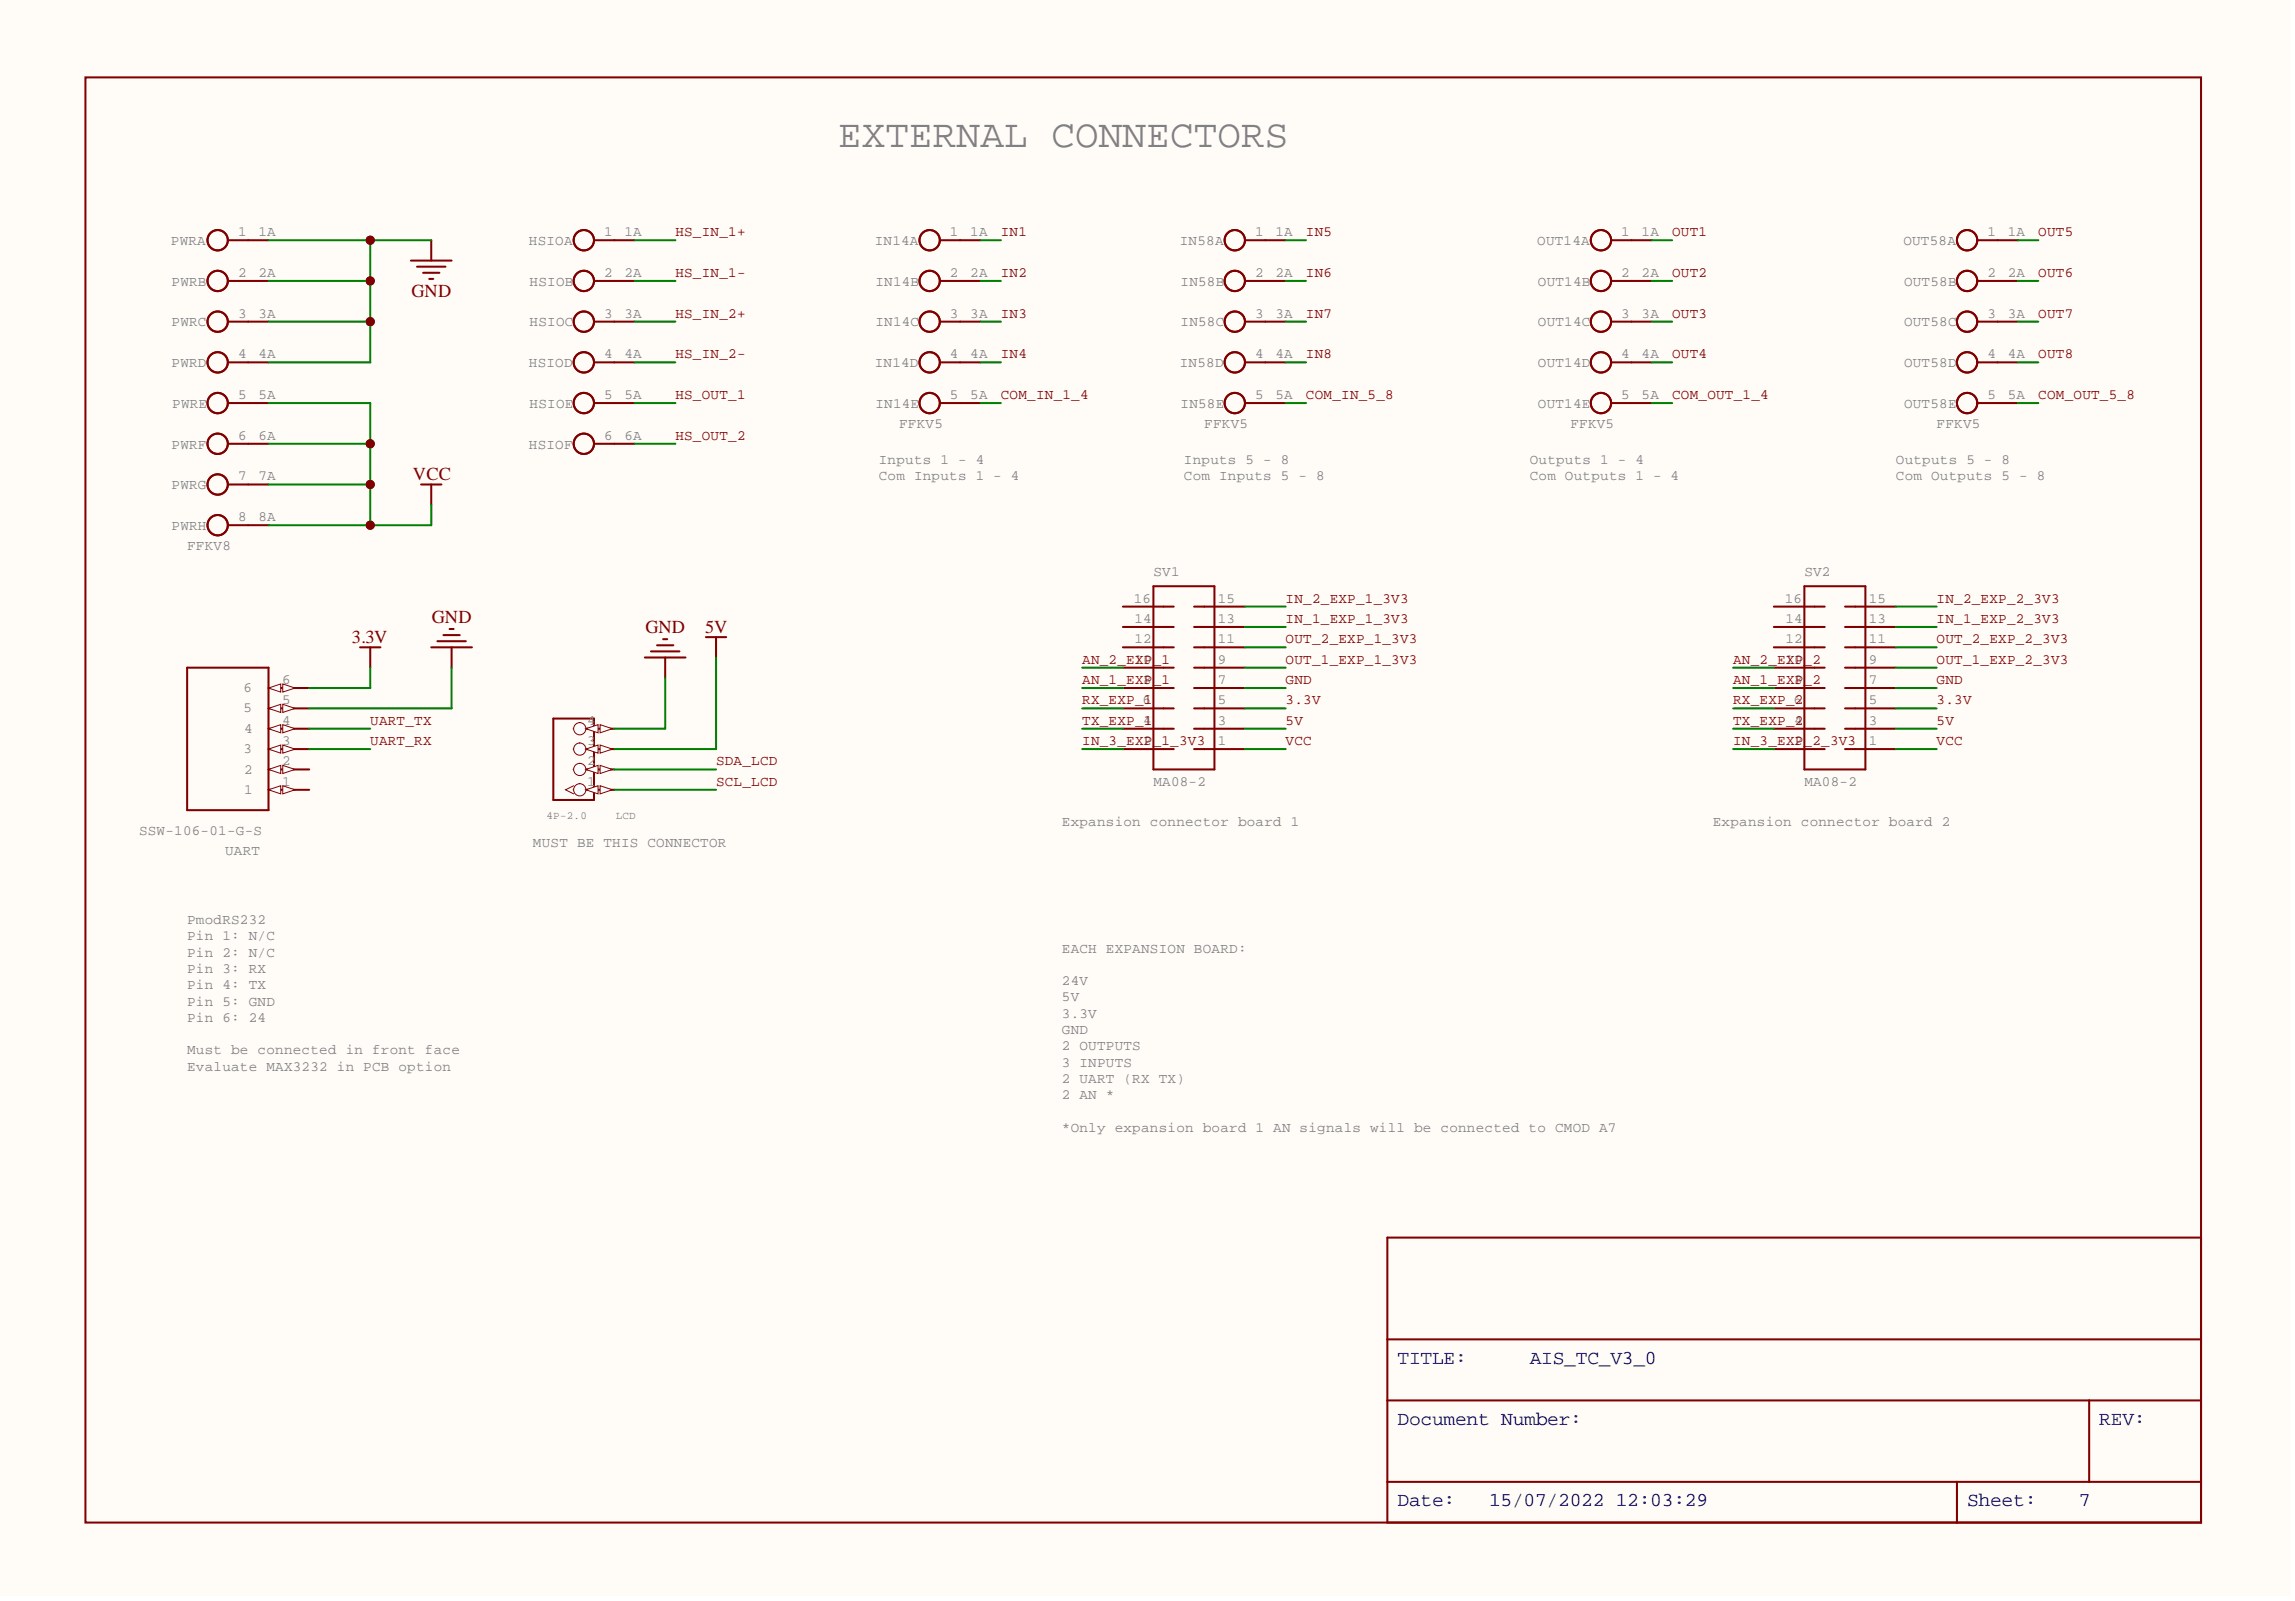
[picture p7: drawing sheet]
<svg xmlns="http://www.w3.org/2000/svg" width="286mm" height="199mm" viewBox="0 0 286 199" stroke-linecap="round" stroke-linejoin="round" font-family="sans-serif">
<defs><g id="words">
<text font-size="4.9" fill="#808080" x="104.4" y="18.3">EXTERNAL CONNECTORS</text>
<g font-size="2.4" fill="#000080">
<text x="174" y="169.8">TITLE:</text>
<text x="190.5" y="169.8">AIS_TC_V3_0</text>
<text x="174" y="177.4">Document Number:</text>
<text x="261.4" y="177.4">REV:</text>
<text x="174" y="187.5">Date:</text>
<text x="185.4" y="187.5">15/07/2022</text>
<text x="201.2" y="187.5">12:03:29</text>
<text x="244.9" y="187.5">Sheet:</text>
<text x="258.9" y="187.5">7</text>
</g>
<g font-size="2.3" fill="#800000">
<text x="51.2" y="37">GND</text>
<text x="51.4" y="59.8">VCC</text>
<text x="53.8" y="77.5">GND</text>
<text x="43.8" y="80.1">3.3V</text>
<text x="80.4" y="78.8">GND</text>
<text x="87.8" y="78.8">5V</text>
</g>
<g font-size="1.8" fill="#808080">
<text x="29.6" y="29.4">1</text>
<text x="32.2" y="29.4">1A</text>
<text x="75.2" y="29.4">1</text>
<text x="77.8" y="29.4">1A</text>
<text x="118.3" y="29.4">1</text>
<text x="120.8" y="29.4">1A</text>
<text x="156.3" y="29.4">1</text>
<text x="158.8" y="29.4">1A</text>
<text x="201.9" y="29.4">1</text>
<text x="204.4" y="29.4">1A</text>
<text x="247.5" y="29.4">1</text>
<text x="250" y="29.4">1A</text>
<text x="21.3" y="30.5">PWRA</text>
<text x="21.4" y="35.6">PWRB</text>
<text x="29.6" y="34.5">2</text>
<text x="32.2" y="34.5">2A</text>
<text x="65.9" y="30.5">HSIOA</text>
<text x="65.9" y="35.6">HSIOB</text>
<text x="75.2" y="34.5">2</text>
<text x="77.8" y="34.5">2A</text>
<text x="108.9" y="30.5">IN14A</text>
<text x="109" y="35.6">IN14B</text>
<text x="118.3" y="34.5">2</text>
<text x="120.8" y="34.5">2A</text>
<text x="146.9" y="30.5">IN58A</text>
<text x="147" y="35.6">IN58B</text>
<text x="156.3" y="34.5">2</text>
<text x="158.8" y="34.5">2A</text>
<text x="191.4" y="30.5">OUT14A</text>
<text x="191.5" y="35.6">OUT14B</text>
<text x="201.9" y="34.5">2</text>
<text x="204.4" y="34.5">2A</text>
<text x="237" y="30.5">OUT58A</text>
<text x="237.1" y="35.6">OUT58B</text>
<text x="247.5" y="34.5">2</text>
<text x="250" y="34.5">2A</text>
<text x="21.4" y="40.6">PWRC</text>
<text x="29.6" y="39.5">3</text>
<text x="32.2" y="39.5">3A</text>
<text x="65.9" y="40.6">HSIOC</text>
<text x="75.2" y="39.5">3</text>
<text x="77.8" y="39.5">3A</text>
<text x="109" y="40.6">IN14C</text>
<text x="118.3" y="39.5">3</text>
<text x="120.8" y="39.5">3A</text>
<text x="147" y="40.6">IN58C</text>
<text x="156.3" y="39.5">3</text>
<text x="158.8" y="39.5">3A</text>
<text x="191.5" y="40.6">OUT14C</text>
<text x="201.9" y="39.5">3</text>
<text x="204.4" y="39.5">3A</text>
<text x="237.1" y="40.6">OUT58C</text>
<text x="247.5" y="39.5">3</text>
<text x="250" y="39.5">3A</text>
<text x="21.4" y="45.7">PWRD</text>
<text x="29.6" y="44.6">4</text>
<text x="32.2" y="44.6">4A</text>
<text x="65.9" y="45.7">HSIOD</text>
<text x="75.2" y="44.6">4</text>
<text x="77.8" y="44.6">4A</text>
<text x="108.9" y="45.7">IN14D</text>
<text x="118.3" y="44.6">4</text>
<text x="120.8" y="44.6">4A</text>
<text x="146.9" y="45.7">IN58D</text>
<text x="156.3" y="44.6">4</text>
<text x="158.8" y="44.6">4A</text>
<text x="191.5" y="45.7">OUT14D</text>
<text x="201.9" y="44.6">4</text>
<text x="204.4" y="44.6">4A</text>
<text x="237.1" y="45.7">OUT58D</text>
<text x="247.5" y="44.6">4</text>
<text x="250" y="44.6">4A</text>
<text x="21.4" y="50.8">PWRE</text>
<text x="29.6" y="49.7">5</text>
<text x="32.2" y="49.7">5A</text>
<text x="65.9" y="50.8">HSIOE</text>
<text x="75.2" y="49.7">5</text>
<text x="77.8" y="49.7">5A</text>
<text x="109" y="50.8">IN14E</text>
<text x="112" y="53.3">FFKV5</text>
<text x="118.3" y="49.7">5</text>
<text x="120.8" y="49.7">5A</text>
<text x="147" y="50.8">IN58E</text>
<text x="149.9" y="53.3">FFKV5</text>
<text x="156.3" y="49.7">5</text>
<text x="158.8" y="49.7">5A</text>
<text x="191.5" y="50.8">OUT14E</text>
<text x="195.5" y="53.3">FFKV5</text>
<text x="201.9" y="49.7">5</text>
<text x="204.4" y="49.7">5A</text>
<text x="237.1" y="50.8">OUT58E</text>
<text x="241.1" y="53.3">FFKV5</text>
<text x="247.5" y="49.7">5</text>
<text x="250" y="49.7">5A</text>
<text x="21.4" y="55.8">PWRF</text>
<text x="29.6" y="54.7">6</text>
<text x="29.6" y="59.8">7</text>
<text x="32.2" y="54.7">6A</text>
<text x="32.2" y="59.8">7A</text>
<text x="65.9" y="55.8">HSIOF</text>
<text x="75.2" y="54.7">6</text>
<text x="77.8" y="54.7">6A</text>
<text x="109.4" y="57.8">Inputs 1 - 4</text>
<text x="109.4" y="59.8">Com Inputs 1 - 4</text>
<text x="147.4" y="57.8">Inputs 5 - 8</text>
<text x="147.4" y="59.8">Com Inputs 5 - 8</text>
<text x="190.5" y="57.8">Outputs 1 - 4</text>
<text x="190.5" y="59.8">Com Outputs 1 - 4</text>
<text x="236.1" y="57.8">Outputs 5 - 8</text>
<text x="236.1" y="59.8">Com Outputs 5 - 8</text>
<text x="21.4" y="60.9">PWRG</text>
<text x="21.4" y="66">PWRH</text>
<text x="29.6" y="64.9">8</text>
<text x="32.2" y="64.9">8A</text>
<text x="23.3" y="68.5">FFKV8</text>
<text x="143.6" y="71.7">SV1</text>
<text x="224.7" y="71.7">SV2</text>
<text x="141.2" y="75">16</text>
<text x="141.2" y="77.5">14</text>
<text x="151.6" y="77.5">13</text>
<text x="151.6" y="75">15</text>
<text x="222.2" y="75">16</text>
<text x="222.3" y="77.5">14</text>
<text x="232.7" y="77.5">13</text>
<text x="232.7" y="75">15</text>
<text x="141.2" y="80.1">12</text>
<text x="151.6" y="82.6">9</text>
<text x="151.6" y="80.1">11</text>
<text x="222.3" y="80.1">12</text>
<text x="232.7" y="82.6">9</text>
<text x="232.7" y="80.1">11</text>
<text x="30.3" y="88.7">5</text>
<text x="30.3" y="86.2">6</text>
<text x="35.1" y="87.7">5</text>
<text x="35.1" y="85.2">6</text>
<text x="151.6" y="87.7">5</text>
<text x="151.6" y="85.2">7</text>
<text x="232.7" y="87.7">5</text>
<text x="232.7" y="85.2">7</text>
<text x="30.3" y="93.8">3</text>
<text x="30.4" y="91.2">4</text>
<text x="35.1" y="95.3">2</text>
<text x="35.1" y="92.8">3</text>
<text x="35.1" y="90.2">4</text>
<text x="73.1" y="95.3">2</text>
<text x="73.1" y="92.8">3</text>
<text x="73.1" y="90.2">4</text>
<text x="151.6" y="92.8">1</text>
<text x="151.6" y="90.2">3</text>
<text x="232.7" y="92.8">1</text>
<text x="232.7" y="90.2">3</text>
<text x="30.4" y="98.8">1</text>
<text x="30.4" y="96.3">2</text>
<text x="35.1" y="97.8">1</text>
<text x="73.1" y="97.8">1</text>
<text x="143.6" y="97.8">MA08-2</text>
<text x="224.7" y="97.8">MA08-2</text>
<text x="17.3" y="103.9">SSW-106-01-G-S</text>
<text x="28" y="106.4">UART</text>
<text x="66.4" y="105.4">MUST BE THIS CONNECTOR</text>
<text x="132.2" y="102.9">Expansion connector board 1</text>
<text x="213.3" y="102.9">Expansion connector board 2</text>
<text x="23.3" y="115.1">PmodRS232</text>
<text x="23.3" y="117.1">Pin 1: N/C</text>
<text x="23.3" y="119.1">Pin 2: N/C</text>
<text x="132.2" y="118.6">EACH EXPANSION BOARD:</text>
<text x="23.3" y="121.1">Pin 3: RX</text>
<text x="23.3" y="123.2">Pin 4: TX</text>
<text x="23.3" y="125.2">Pin 5: GND</text>
<text x="132.2" y="122.7">24V</text>
<text x="132.2" y="124.7">5V</text>
<text x="23.3" y="127.2">Pin 6: 24</text>
<text x="23.3" y="131.3">Must be connected in front face</text>
<text x="132.2" y="126.7">3.3V</text>
<text x="132.2" y="128.7">GND</text>
<text x="132.2" y="130.8">2 OUTPUTS</text>
<text x="23.3" y="133.3">Evaluate MAX3232 in PCB option</text>
<text x="132.2" y="132.8">3 INPUTS</text>
<text x="132.2" y="134.8">2 UART (RX TX)</text>
<text x="132.2" y="136.8">2 AN *</text>
<text x="132.2" y="140.9">*Only expansion board 1 AN signals will be connected to CMOD A7</text>
</g>
<g font-size="1.8" fill="#800000">
<text x="84.1" y="29.4">HS_IN_1+</text>
<text x="124.6" y="29.4">IN1</text>
<text x="162.6" y="29.4">IN5</text>
<text x="208.2" y="29.4">OUT1</text>
<text x="253.8" y="29.4">OUT5</text>
<text x="84.1" y="34.5">HS_IN_1-</text>
<text x="124.6" y="34.5">IN2</text>
<text x="162.6" y="34.5">IN6</text>
<text x="208.2" y="34.5">OUT2</text>
<text x="253.8" y="34.5">OUT6</text>
<text x="84.1" y="39.5">HS_IN_2+</text>
<text x="124.6" y="39.5">IN3</text>
<text x="162.6" y="39.5">IN7</text>
<text x="208.2" y="39.5">OUT3</text>
<text x="253.8" y="39.5">OUT7</text>
<text x="84.1" y="44.6">HS_IN_2-</text>
<text x="124.6" y="44.6">IN4</text>
<text x="162.6" y="44.6">IN8</text>
<text x="208.2" y="44.6">OUT4</text>
<text x="253.8" y="44.6">OUT8</text>
<text x="84.1" y="49.7">HS_OUT_1</text>
<text x="124.6" y="49.7">COM_IN_1_4</text>
<text x="162.6" y="49.7">COM_IN_5_8</text>
<text x="208.2" y="49.7">COM_OUT_1_4</text>
<text x="253.8" y="49.7">COM_OUT_5_8</text>
<text x="84.1" y="54.7">HS_OUT_2</text>
<text x="160.1" y="77.5">IN_1_EXP_1_3V3</text>
<text x="160.1" y="75">IN_2_EXP_1_3V3</text>
<text x="241.1" y="77.5">IN_1_EXP_2_3V3</text>
<text x="241.1" y="75">IN_2_EXP_2_3V3</text>
<text x="134.7" y="82.6">AN_2_E10</text>
<text x="141.3" y="82.6">XP_1</text>
<text x="160.1" y="82.6">OUT_1_EXP_1_3V3</text>
<text x="160.1" y="80.1">OUT_2_EXP_1_3V3</text>
<text x="215.8" y="82.6">AN_2_E10</text>
<text x="222.4" y="82.6">XP_2</text>
<text x="241.1" y="80.1">OUT_2_EXP_2_3V3</text>
<text x="241.1" y="82.6">OUT_1_EXP_2_3V3</text>
<text x="134.7" y="85.2">AN_1_EX8</text>
<text x="134.7" y="87.7">RX_EXP_6</text>
<text x="142.4" y="85.2">P_1</text>
<text x="142.4" y="87.7">1</text>
<text x="160.1" y="85.2">GND</text>
<text x="160.1" y="87.7">3.3V</text>
<text x="215.8" y="85.2">AN_1_EX8</text>
<text x="215.8" y="87.7">RX_EXP_6</text>
<text x="223.5" y="85.2">P_2</text>
<text x="223.5" y="87.7">2</text>
<text x="241.1" y="85.2">GND</text>
<text x="241.1" y="87.7">3.3V</text>
<text x="46.1" y="90.2">UART_TX</text>
<text x="46.1" y="92.8">UART_RX</text>
<text x="89.2" y="95.3">SDA_LCD</text>
<text x="134.7" y="92.8">IN_3_EX2</text>
<text x="134.7" y="90.2">TX_EXP_4</text>
<text x="142.4" y="92.8">P_1_3V3</text>
<text x="142.4" y="90.2">1</text>
<text x="160.1" y="90.2">5V</text>
<text x="160.1" y="92.8">VCC</text>
<text x="215.8" y="92.8">IN_3_EX2</text>
<text x="215.8" y="90.2">TX_EXP_4</text>
<text x="223.5" y="92.8">P_2_3V3</text>
<text x="223.5" y="90.2">2</text>
<text x="241.1" y="90.2">5V</text>
<text x="241.1" y="92.8">VCC</text>
<text x="89.2" y="97.8">SCL_LCD</text>
</g>
<g font-size="1.4" fill="#808080">
<text x="68" y="102">4P-2.0</text>
<text x="76.7" y="102">LCD</text>
</g>
</g></defs>
<g fill="#fffcf8">
<path d="M0 0h285.2v198.7h-285.2z" fill-rule="evenodd"/>
<path d="M0 0h285.2v198.7h-285.2z" fill-rule="evenodd"/>
</g>
<circle cx="46.1" cy="65.4" r=".51" fill="#000080"/>
<circle cx="46.1" cy="65.4" r=".51" fill="none" stroke="#000080" stroke-width=".12"/>
<circle cx="46.1" cy="60.3" r=".51" fill="#000080"/>
<circle cx="46.1" cy="60.3" r=".51" fill="none" stroke="#000080" stroke-width=".12"/>
<circle cx="46.1" cy="55.2" r=".51" fill="#000080"/>
<circle cx="46.1" cy="55.2" r=".51" fill="none" stroke="#000080" stroke-width=".12"/>
<circle cx="46.1" cy="40" r=".51" fill="#000080"/>
<circle cx="46.1" cy="40" r=".51" fill="none" stroke="#000080" stroke-width=".12"/>
<circle cx="46.1" cy="35" r=".51" fill="#000080"/>
<circle cx="46.1" cy="35" r=".51" fill="none" stroke="#000080" stroke-width=".12"/>
<circle cx="46.1" cy="29.9" r=".51" fill="#000080"/>
<circle cx="46.1" cy="29.9" r=".51" fill="none" stroke="#000080" stroke-width=".12"/>
<path d="M10.6 9.6h263.5v180h-263.5zM23.3 83.1h10.1v17.8h-10.1zM33.4 98.3h5.1M172.7 154.1h101.4v35.5h-101.4zM172.7 174.4h101.4M172.7 166.7h101.4M260.1 174.4v10.1M172.7 184.5h101.4M243.7 184.5v5.1" fill="none" stroke="#800000" stroke-width=".25"/>
<path d="M33.4 98.3l1.6-.5v1z" fill="#f8fcff"/>
<path d="M33.4 98.3l1.6-.5v1z" fill="none" stroke="#800000" stroke-width=".12"/>
<path d="M35.2 97.8l1.5 .5-1.5 .5z" fill="#f8fcff"/>
<path d="M35.2 97.8l1.5 .5-1.5 .5z" fill="none" stroke="#800000" stroke-width=".12"/>
<path d="M33.4 95.8h5.1" fill="none" stroke="#800000" stroke-width=".25"/>
<path d="M33.4 95.8l1.6-.5v1z" fill="#f8fcff"/>
<path d="M33.4 95.8l1.6-.5v1z" fill="none" stroke="#800000" stroke-width=".12"/>
<path d="M35.2 95.3l1.5 .5-1.5 .5z" fill="#f8fcff"/>
<path d="M35.2 95.3l1.5 .5-1.5 .5z" fill="none" stroke="#800000" stroke-width=".12"/>
<path d="M33.4 93.3h5.1" fill="none" stroke="#800000" stroke-width=".25"/>
<path d="M33.4 93.3l1.6-.5v1z" fill="#f8fcff"/>
<path d="M33.4 93.3l1.6-.5v1z" fill="none" stroke="#800000" stroke-width=".12"/>
<path d="M35.2 92.8l1.5 .5-1.5 .5z" fill="#f8fcff"/>
<path d="M35.2 92.8l1.5 .5-1.5 .5z" fill="none" stroke="#800000" stroke-width=".12"/>
<path d="M33.4 90.7h5.1" fill="none" stroke="#800000" stroke-width=".25"/>
<path d="M33.4 90.7l1.6-.5v1z" fill="#f8fcff"/>
<path d="M33.4 90.7l1.6-.5v1z" fill="none" stroke="#800000" stroke-width=".12"/>
<path d="M35.2 90.2l1.5 .5-1.5 .5z" fill="#f8fcff"/>
<path d="M35.2 90.2l1.5 .5-1.5 .5z" fill="none" stroke="#800000" stroke-width=".12"/>
<path d="M33.4 88.2h5.1" fill="none" stroke="#800000" stroke-width=".25"/>
<path d="M33.4 88.2l1.6-.5v1z" fill="#f8fcff"/>
<path d="M33.4 88.2l1.6-.5v1z" fill="none" stroke="#800000" stroke-width=".12"/>
<path d="M35.2 87.7l1.5 .5-1.5 .5z" fill="#f8fcff"/>
<path d="M35.2 87.7l1.5 .5-1.5 .5z" fill="none" stroke="#800000" stroke-width=".12"/>
<path d="M33.4 85.7h5.1" fill="none" stroke="#800000" stroke-width=".25"/>
<path d="M33.4 85.7l1.6-.5v1z" fill="#f8fcff"/>
<path d="M33.4 85.7l1.6-.5v1z" fill="none" stroke="#800000" stroke-width=".12"/>
<path d="M35.2 85.2l1.5 .5-1.5 .5z" fill="#f8fcff"/>
<path d="M35.2 85.2l1.5 .5-1.5 .5z" fill="none" stroke="#800000" stroke-width=".12"/>
<path d="M68.9 89.5h5.1v10.1h-5.1zM71.4 98.3h5.1" fill="none" stroke="#800000" stroke-width=".25"/>
<circle cx="72.2" cy="98.3" r=".76" fill="#f8fcff"/>
<circle cx="72.2" cy="98.3" r=".76" fill="none" stroke="#800000" stroke-width=".12"/>
<path d="M72.9 98.3l1.6-.5v1z" fill="#f8fcff"/>
<path d="M72.9 98.3l1.6-.5v1z" fill="none" stroke="#800000" stroke-width=".12"/>
<path d="M74.7 97.8l1.5 .5-1.5 .5z" fill="#f8fcff"/>
<path d="M71.4 97.8l-1 .5 1 .5M74.7 97.8l1.5 .5-1.5 .5z" fill="none" stroke="#800000" stroke-width=".12"/>
<path d="M71.4 95.8h5.1" fill="none" stroke="#800000" stroke-width=".25"/>
<circle cx="72.2" cy="95.8" r=".76" fill="#f8fcff"/>
<circle cx="72.2" cy="95.8" r=".76" fill="none" stroke="#800000" stroke-width=".12"/>
<path d="M72.9 95.8l1.6-.5v1z" fill="#f8fcff"/>
<path d="M72.9 95.8l1.6-.5v1z" fill="none" stroke="#800000" stroke-width=".12"/>
<path d="M74.7 95.3l1.5 .5-1.5 .5z" fill="#f8fcff"/>
<path d="M74.7 95.3l1.5 .5-1.5 .5z" fill="none" stroke="#800000" stroke-width=".12"/>
<path d="M71.4 93.3h5.1" fill="none" stroke="#800000" stroke-width=".25"/>
<circle cx="72.2" cy="93.3" r=".76" fill="#f8fcff"/>
<circle cx="72.2" cy="93.3" r=".76" fill="none" stroke="#800000" stroke-width=".12"/>
<path d="M72.9 93.3l1.6-.5v1z" fill="#f8fcff"/>
<path d="M72.9 93.3l1.6-.5v1z" fill="none" stroke="#800000" stroke-width=".12"/>
<path d="M74.7 92.8l1.5 .5-1.5 .5z" fill="#f8fcff"/>
<path d="M74.7 92.8l1.5 .5-1.5 .5z" fill="none" stroke="#800000" stroke-width=".12"/>
<path d="M71.4 90.7h5.1" fill="none" stroke="#800000" stroke-width=".25"/>
<circle cx="72.2" cy="90.7" r=".76" fill="#f8fcff"/>
<circle cx="72.2" cy="90.7" r=".76" fill="none" stroke="#800000" stroke-width=".12"/>
<path d="M72.9 90.7l1.6-.5v1z" fill="#f8fcff"/>
<path d="M72.9 90.7l1.6-.5v1z" fill="none" stroke="#800000" stroke-width=".12"/>
<path d="M74.7 90.2l1.5 .5-1.5 .5z" fill="#f8fcff"/>
<path d="M74.7 90.2l1.5 .5-1.5 .5z" fill="none" stroke="#800000" stroke-width=".12"/>
<g fill="none" stroke="#800000" stroke-width=".25">
<path d="M28.4 29.9h5M28.4 35h5M51.2 32.4h5M51.9 33.2h3.6M52.7 34h2M53.4 34.7h.5M53.7 29.9v2.5M74 29.9h5M74 35h5M117 29.9h5.1M117 35h5.1M155 29.9h5.1"/>
<path d="M155 35h5.1M200.6 29.9h5.1M200.6 35h5.1M246.2 29.9h5.1M246.2 35h5.1M28.4 40h5M28.4 45.1h5M28.4 50.2h5M28.4 55.2h5M74 40h5M74 45.1h5M74 50.2h5"/>
<path d="M74 55.2h5M117 40h5.1M117 45.1h5.1M117 50.2h5.1M155 40h5.1M155 45.1h5.1M155 50.2h5.1M200.6 40h5.1M200.6 45.1h5.1M200.6 50.2h5.1M246.2 40h5.1M246.2 45.1h5.1"/>
<path d="M246.2 50.2h5.1M28.4 60.3h5M28.4 65.4h5M52.4 60.3h2.6M53.7 60.3v2.6M54.5 79.8h3.5M55.2 79.1h2M56 78.3h.5M82.6 79.6h.5M87.9 79.3h2.5M89.2 79.3v2.6M139.8 75.5h6.3"/>
<path d="M139.8 78.1h6.3M143.6 73h7.6v22.8h-7.6zM148.7 75.5h6.3M148.7 78.1h6.3M220.9 75.5h6.3M220.9 78.1h6.3M224.7 73h7.6v22.8h-7.6zM229.7 75.5h6.4M229.7 78.1h6.4M44.8 80.6h2.6M46.1 80.6v2.5M53.7 80.6h5.1"/>
<path d="M56.2 80.6v2.5M80.3 81.9h5.1M81.1 81.1h3.5M81.8 80.3h2M82.8 81.9v2.5M139.8 88.2h6.3M139.8 90.7h6.3M139.8 93.3h6.3M139.8 83.1h6.3M139.8 85.7h6.3M139.8 80.6h6.3M148.7 88.2h6.3"/>
<path d="M148.7 90.7h6.3M148.7 93.3h6.3M148.7 83.1h6.3M148.7 85.7h6.3M148.7 80.6h6.3M220.9 88.2h6.3M220.9 90.7h6.3M220.9 93.3h6.3M220.9 83.1h6.3M220.9 85.7h6.3M220.9 80.6h6.3M229.7 88.2h6.4"/>
<path d="M229.7 90.7h6.4M229.7 93.3h6.4M229.7 83.1h6.4M229.7 85.7h6.4M229.7 80.6h6.4"/>
<circle cx="27.1" cy="35" r="1.27"/>
<circle cx="27.1" cy="29.9" r="1.27"/>
<circle cx="72.7" cy="35" r="1.27"/>
<circle cx="72.7" cy="29.9" r="1.27"/>
<circle cx="115.8" cy="35" r="1.27"/>
<circle cx="115.8" cy="29.9" r="1.27"/>
<circle cx="153.7" cy="35" r="1.27"/>
<circle cx="153.7" cy="29.9" r="1.27"/>
<circle cx="199.3" cy="35" r="1.27"/>
<circle cx="199.3" cy="29.9" r="1.27"/>
<circle cx="244.9" cy="35" r="1.27"/>
<circle cx="244.9" cy="29.9" r="1.27"/>
<circle cx="27.1" cy="45.1" r="1.27"/>
<circle cx="27.1" cy="50.2" r="1.27"/>
<circle cx="27.1" cy="55.2" r="1.27"/>
<circle cx="27.1" cy="40" r="1.27"/>
<circle cx="72.7" cy="45.1" r="1.27"/>
<circle cx="72.7" cy="50.2" r="1.27"/>
<circle cx="72.7" cy="55.2" r="1.27"/>
<circle cx="72.7" cy="40" r="1.27"/>
<circle cx="115.8" cy="45.1" r="1.27"/>
<circle cx="115.8" cy="50.2" r="1.27"/>
<circle cx="115.8" cy="40" r="1.27"/>
<circle cx="153.7" cy="45.1" r="1.27"/>
<circle cx="153.7" cy="50.2" r="1.27"/>
<circle cx="153.7" cy="40" r="1.27"/>
<circle cx="199.3" cy="45.1" r="1.27"/>
<circle cx="199.3" cy="50.2" r="1.27"/>
<circle cx="199.3" cy="40" r="1.27"/>
<circle cx="244.9" cy="45.1" r="1.27"/>
<circle cx="244.9" cy="50.2" r="1.27"/>
<circle cx="244.9" cy="40" r="1.27"/>
<circle cx="27.1" cy="60.3" r="1.27"/>
<circle cx="27.1" cy="65.4" r="1.27"/>
</g>
<path d="M33.4 35h12.7M33.4 29.9h20.3M46.1 29.9v15.2h-12.7M33.4 40h12.7M56.2 83.1v5.1h-17.7M82.8 84.4v6.3h-6.3" fill="none" stroke="#008000" stroke-width=".25"/>
<circle cx="46.1" cy="40" r=".51" fill="#800000"/>
<circle cx="46.1" cy="40" r=".51" fill="none" stroke="#800000" stroke-width=".12"/>
<circle cx="46.1" cy="35" r=".51" fill="#800000"/>
<circle cx="46.1" cy="35" r=".51" fill="none" stroke="#800000" stroke-width=".12"/>
<circle cx="46.1" cy="29.9" r=".51" fill="#800000"/>
<circle cx="46.1" cy="29.9" r=".51" fill="none" stroke="#800000" stroke-width=".12"/>
<g fill="none" stroke="#008000" stroke-width=".25">
<path d="M79 29.9h5.1M79 35h5.1M33.4 50.2h12.7v15.2M33.4 55.2h12.7M79 40h5.1M79 45.1h5.1M79 50.2h5.1M79 55.2h5.1M33.4 60.3h12.7M53.7 62.9v2.5h-20.3M38.5 93.3h7.6M38.5 90.7h7.6"/>
<path d="M46.1 83.1v2.6h-7.6M76.5 95.8h12.7M76.5 98.3h12.7M89.2 81.9v11.4h-12.7M155 85.7h5.1M155 90.7h5.1M236.1 85.7h5M236.1 90.7h5"/>
</g>
<circle cx="46.1" cy="60.3" r=".51" fill="#800000"/>
<circle cx="46.1" cy="60.3" r=".51" fill="none" stroke="#800000" stroke-width=".12"/>
<circle cx="46.1" cy="55.2" r=".51" fill="#800000"/>
<circle cx="46.1" cy="55.2" r=".51" fill="none" stroke="#800000" stroke-width=".12"/>
<circle cx="46.1" cy="65.4" r=".51" fill="#800000"/>
<circle cx="46.1" cy="65.4" r=".51" fill="none" stroke="#800000" stroke-width=".12"/>
<g fill="none" stroke="#008000" stroke-width=".25">
<path d="M122.1 29.9h2.5M122.1 35h2.5M160.1 29.9h2.5M160.1 35h2.5M205.7 29.9h2.5M205.7 35h2.5M251.3 29.9h2.5M251.3 35h2.5M122.1 40h2.5M122.1 45.1h2.5M122.1 50.2h2.5M160.1 40h2.5"/>
<path d="M160.1 45.1h2.5M160.1 50.2h2.5M205.7 40h2.5M205.7 45.1h2.5M205.7 50.2h2.5M251.3 40h2.5M251.3 45.1h2.5M251.3 50.2h2.5M155 78.1h5.1M155 75.5h5.1M236.1 78.1h5M236.1 75.5h5"/>
<path d="M134.7 93.3h5.1M134.7 83.1h5.1M134.7 85.7h5.1M134.7 88.2h5.1M134.7 90.7h5.1M155 93.3h5.1M155 83.1h5.1M155 80.6h5.1M155 88.2h5.1M215.8 93.3h5.1M215.8 83.1h5.1M215.8 85.7h5.1"/>
<path d="M215.8 88.2h5.1M215.8 90.7h5.1M236.1 93.3h5M236.1 83.1h5M236.1 80.6h5M236.1 88.2h5"/>
</g>
<use href="#words"/>
</svg>
